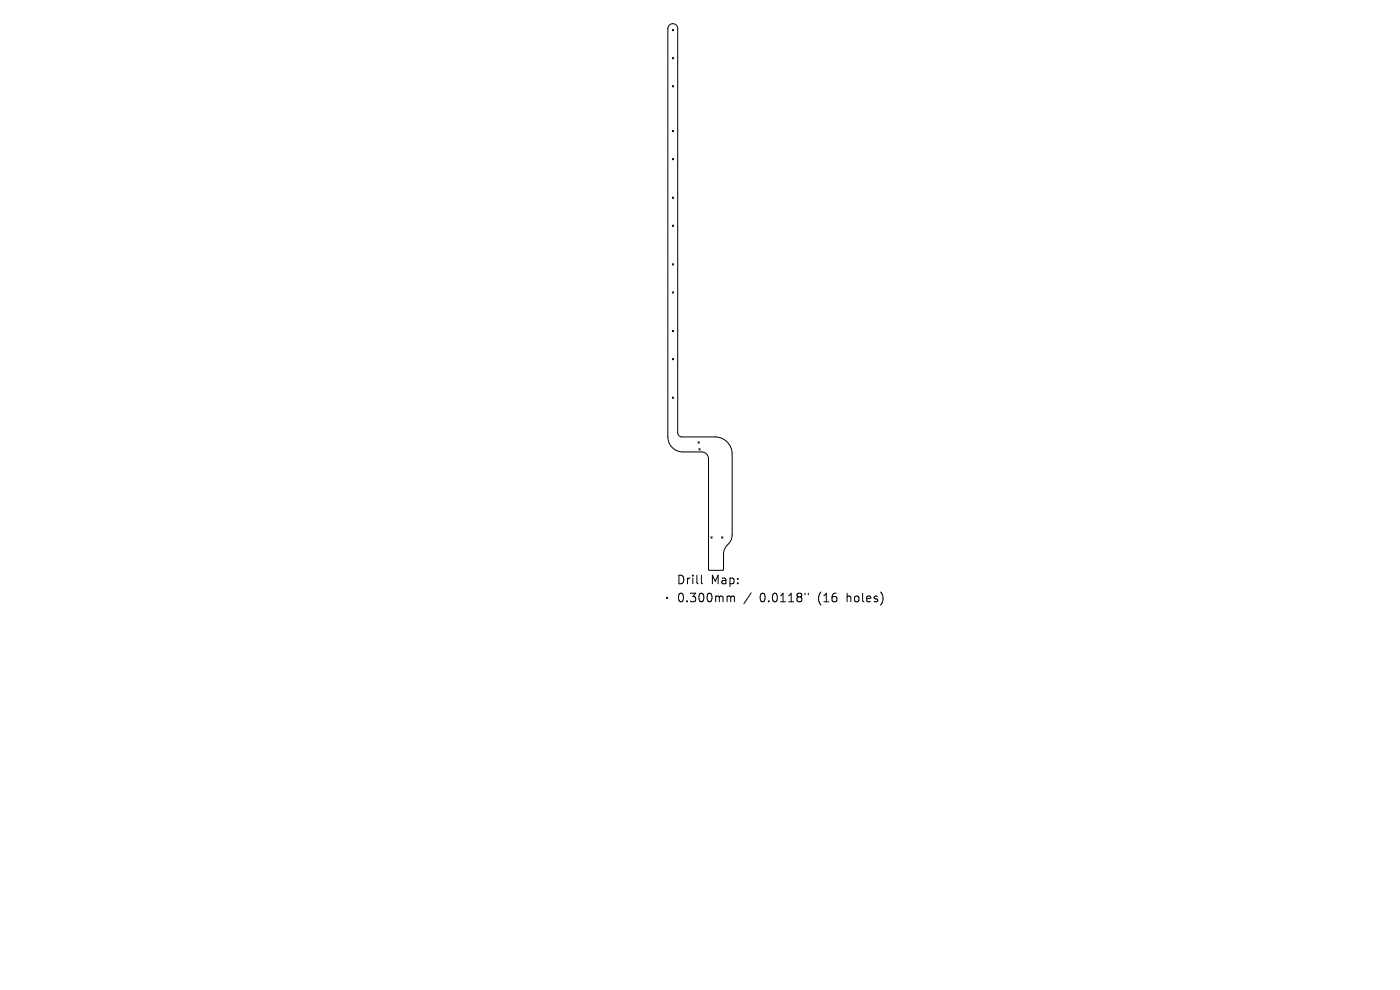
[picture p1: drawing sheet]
<svg xmlns="http://www.w3.org/2000/svg" width="297mm" height="210mm" viewBox="0 0 297 210" stroke-linecap="round" stroke-linejoin="round" font-family="sans-serif">
<defs><g id="words">
<g font-size="2.5">
<text x="143.5" y="124.2">Drill</text>
<text x="150.8" y="124.2">Map:</text>
<text x="143.5" y="128">0.300mm</text>
<text x="161.2" y="128">0.0118&quot;</text>
<text x="173.6" y="128">(16</text>
<text x="179.9" y="128">holes)</text>
</g>
</g></defs>
<g fill="none" stroke="#000" stroke-width=".21">
<path d="M142 5.3a1.05 1.05 0 0 1 1.1-.2 1.05 1.05 0 0 1 .7 1v85.7a.91 .91 0 0 0 .9 .9h7a3.6 3.6 0 0 1 3.6 3.6v17.2a3.4 3.4 0 0 1-1.3 2.5l-.5 1.3v3.6h-3.1l-.1-23.6a1.46 1.46 0 0 0-1.4-1.4h-4a3.2 3.2 0 0 1-3.2-3.2v-86.6zM142.6 6.3l.3 .2M142.6 12.2l.3 .3M142.6 18.2l.3 .2M142.9 6.3l-.3 .2M142.9 12.2l-.3 .3M142.9 18.2l-.3 .2M142.6 27.7l.3 .2M142.6 33.6l.3 .3M142.9 27.7l-.3 .2M142.9 33.6l-.3 .3M142.6 41.8l.3 .3"/>
<path d="M142.6 47.8l.3 .2M142.6 55.9l.3 .3M142.9 41.8l-.3 .3M142.9 47.8l-.3 .2M142.9 55.9l-.3 .3M142.6 61.9l.3 .3M142.6 70.1l.3 .3M142.6 76l.3 .3M142.9 61.9l-.3 .3M142.9 70.1l-.3 .3M142.9 76l-.3 .3M142.6 84.2l.3 .3"/>
<path d="M142.9 84.2l-.3 .3M148.1 93.7l.3 .3M148.3 95.2l.2 .3M148.4 93.7l-.3 .3M148.5 95.2l-.2 .3M150.8 113.9l.3 .3M151.1 113.9l-.3 .3M153.1 113.9l.3 .3M153.4 113.9l-.3 .3M141.4 126.7l.3 .3M141.7 126.7l-.3 .3M148.8 122v1.6l.3 .2"/>
<path d="M154.5 126.4l.4 .1 .1 .2M155 126.7l.3-.3 .4 .1 .1 1.2M155 126.7v1M159.4 125.8l-1.6 2.3M170.8 125.8v.4M171.5 125.8v.4"/>
</g>
<use href="#words"/>
</svg>
